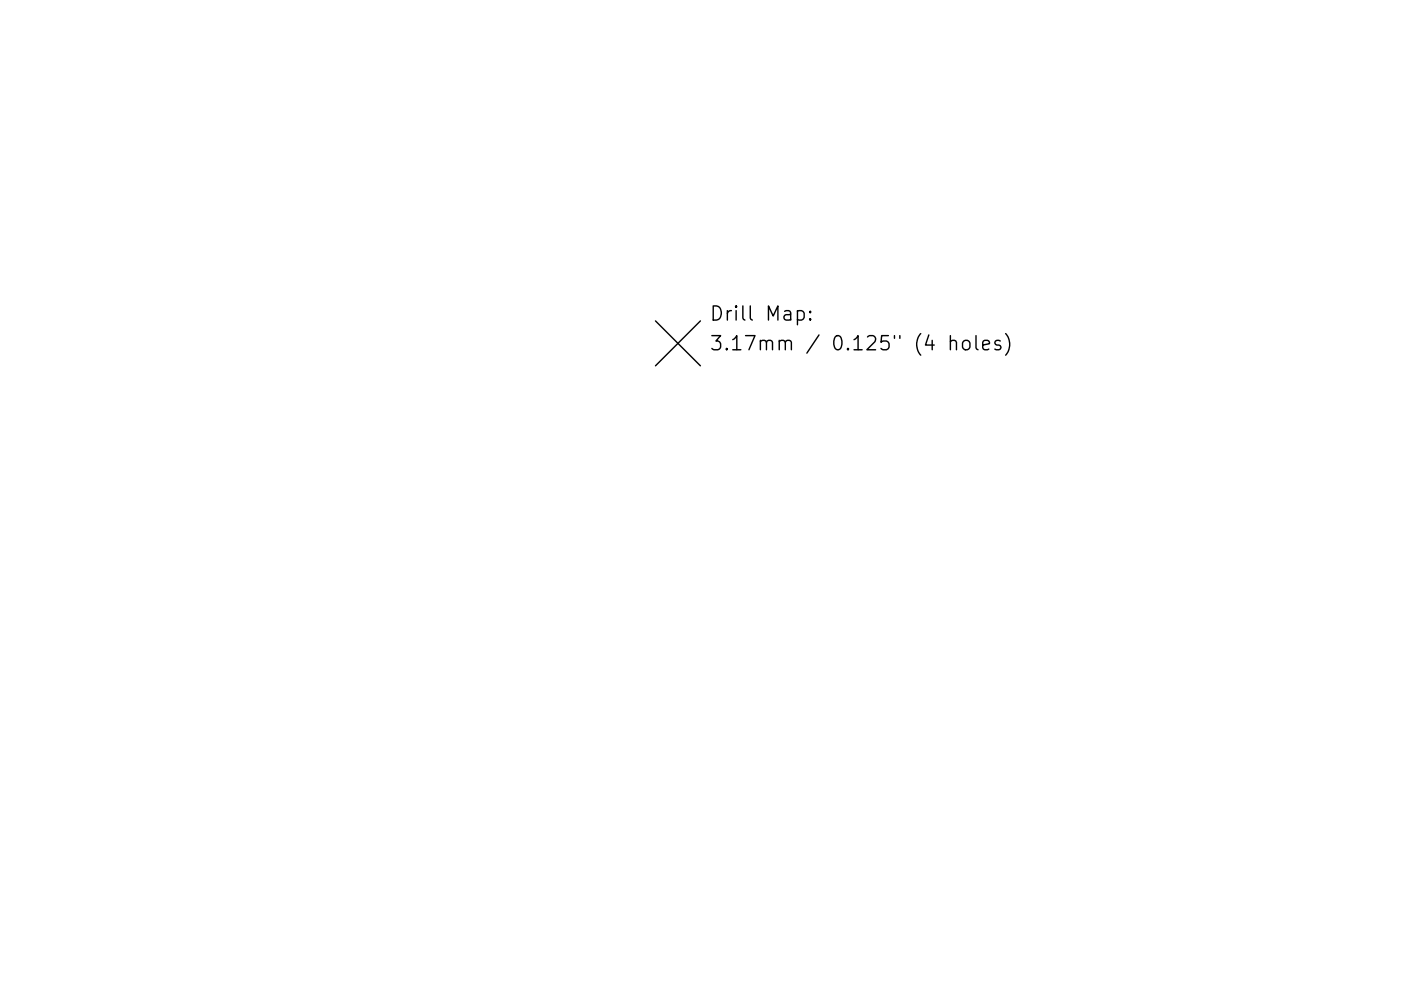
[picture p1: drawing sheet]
<svg xmlns="http://www.w3.org/2000/svg" width="297mm" height="210mm" viewBox="0 0 297 210" stroke-linecap="round" stroke-linejoin="round" font-family="sans-serif">
<defs><g id="words">
<g font-size="4.2">
<text x="150.5" y="68.1">Drill Map:</text>
<text x="150.5" y="74.4">3.17mm / 0.125&quot; (4 holes)</text>
</g>
</g></defs>
<path d="M139 68.1l9.5 9.5M148.5 68.1l-9.5 9.5M169.1 66.1l.8-.2 .6 .6v.8l-.3 .5-.3 .1-.8-.1M171.8 67.6l.1 .2-.1 .1-.2-.1 .2-.2v.3M171.8 66.1l.1 .1-.1 .1-.2-.1 .2-.1v.2M201.5 72.5a.74 .74 0 0 1 1.3 .1v1.6M201.5 71.2v3M204.2 72.5a.81 .81 0 0 1 .8-.3 .81 .81 0 0 1 .6 .6v.8a.81 .81 0 0 1-.7 .6 .81 .81 0 0 1-.8-.6v-.8zM206.9 71.2v2.6l.5 .4M208.4 73.2l1.4-.3-.2-.5-.8-.2-.4 .4v1.2l.1 .3 .3 .1 .8-.1M212.1 72.4l-.7-.2-.5 .4 .2 .5 1 .3 .1 .2-.1 .5-.3 .1-.9-.1M213.2 70.8a3.4 3.4 0 0 1 0 4.6" fill="none" stroke="#000" stroke-width=".3"/>
<use href="#words"/>
</svg>
